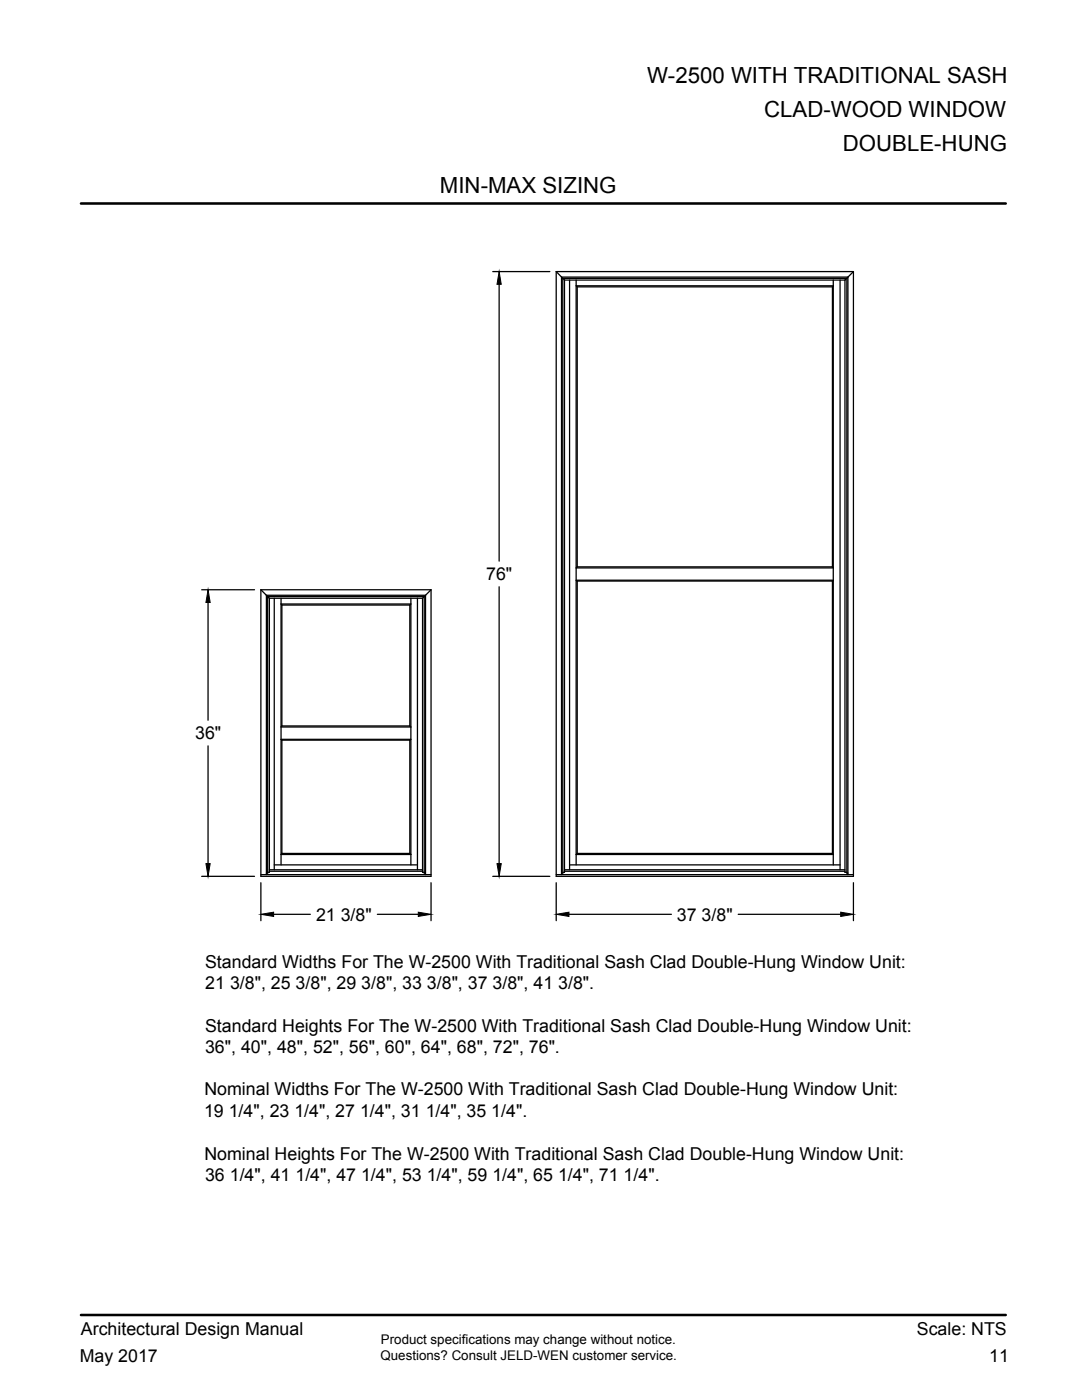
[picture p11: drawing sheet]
<svg xmlns="http://www.w3.org/2000/svg" width="216mm" height="279mm" viewBox="0 0 216 279" stroke-linecap="round" stroke-linejoin="round" font-family="sans-serif">
<defs><g id="words">
<g font-size="4.4">
<text x="129.1" y="16.7">W-2500 WITH TRADITIONAL SASH</text>
<text x="152.5" y="23.3">CLAD-WOOD WINDOW</text>
<text x="168.2" y="30.1">DOUBLE-HUNG</text>
<text x="87.8" y="38.5">MIN-MAX SIZING</text>
</g>
<g font-size="3.5">
<text x="97" y="115.8">76&quot;</text>
<text x="38.9" y="147.5">36&quot;</text>
<text x="63.1" y="183.7">21 3/8&quot;</text>
<text x="135.1" y="183.7">37 3/8&quot;</text>
<text x="40.9" y="193.1">Standard Widths For The W-2500 With Traditional Sash Clad Double-Hung Window Unit:</text>
<text x="41" y="197.4">21 3/8&quot;, 25 3/8&quot;, 29 3/8&quot;, 33 3/8&quot;, 37 3/8&quot;, 41 3/8&quot;.</text>
<text x="40.9" y="205.9">Standard Heights For The W-2500 With Traditional Sash Clad Double-Hung Window Unit:</text>
<text x="40.9" y="210.1">36&quot;, 40&quot;, 48&quot;, 52&quot;, 56&quot;, 60&quot;, 64&quot;, 68&quot;, 72&quot;, 76&quot;.</text>
<text x="40.8" y="218.6">Nominal Widths For The W-2500 With Traditional Sash Clad Double-Hung Window Unit:</text>
<text x="40.7" y="222.9">19 1/4&quot;, 23 1/4&quot;, 27 1/4&quot;, 31 1/4&quot;, 35 1/4&quot;.</text>
<text x="40.8" y="231.4">Nominal Heights For The W-2500 With Traditional Sash Clad Double-Hung Window Unit:</text>
<text x="40.9" y="235.7">36 1/4&quot;, 41 1/4&quot;, 47 1/4&quot;, 53 1/4&quot;, 59 1/4&quot;, 65 1/4&quot;, 71 1/4&quot;.</text>
<text x="16.2" y="266.5">Architectural Design Manual</text>
<text x="183" y="266.5">Scale: NTS</text>
<text x="15.9" y="271.8">May 2017</text>
<text x="197.4" y="271.8">11</text>
</g>
<g font-size="2.7">
<text x="76" y="268.2">Product specifications may change without notice.</text>
<text x="75.9" y="271.4">Questions? Consult JELD-WEN customer service.</text>
</g>
</g></defs>
<g fill="none" stroke="#000" stroke-width=".25">
<path d="M98.3 54.2h11.4M99.6 56.7v55.3M111 54.2v120.7h59.3v-120.7M111 54.2h59.3M111 54.2l1.6 1.7M112.6 55.9v118.2h-.3M112.6 55.9h56M113.7 55.9v117.7M115 57h51.3l-.2 .2h-50.9zM115 55.9v116.7M115.2 57.2v55.9M166.1 57.2v55.9"/>
<path d="M166.3 55.9v116.7M167.6 55.9v117.7M168.6 55.9v118.2h.4M170.3 54.2l-1.7 1.7M40.2 117.7h10.6M52.1 117.7v57.2h33.9v-57.2M52.1 117.7h33.9M52.1 117.7l1.6 1.7M53.7 119.4v54.7h-.3M53.7 119.4h30.6M54.7 119.4v54.2M56.1 119.4v53.2"/>
<path d="M82 119.4v53.2M83.3 119.4v54.2M84.3 119.4v54.7h.4M86 117.7l-1.7 1.7M99.6 117.1v55.3M115.2 113.1l-.2 .2h51.3l-.2-.2M115.2 113.1h50.9M115.2 116l-.2-.2h51.3l-.2 .2M115.2 116h50.9M115.2 116v54.3M166.1 116v54.3M41.5 120.2v23.5"/>
<path d="M56.2 120.7v24.2M56.2 120.7l-.1-.2h25.9l-.2 .2M56.2 120.7h25.6M81.8 120.7v24.2M41.5 148.9v23.5M56.2 147.7v22.6M56.2 144.9l-.1 .2h25.9l-.2-.2M56.2 144.9h25.6M56.2 147.7l-.1-.2h25.9l-.2 .2M56.2 147.7h25.6M81.8 147.7v22.6M40.2 174.9h10.6"/>
<path d="M52.1 176.2v7.5M52.1 174.6h33.9M53.2 174.6v-55.8h31.7v55.8M53.2 174.3h.2v-55.2h31.3v55.2h.2M53.7 173.6h30.6M53.7 173.9h30.6M54.7 172.6h28.6M56.2 170.3l-.1 .2h25.9l-.2-.2M56.2 170.3h25.6M86 176.2v7.5M98.3 174.9h11.4M111 174.6h59.3"/>
<path d="M111 176.2v7.5M112 174.3h.3v-118.7h56.7v118.7h.2M112 174.6v-119.3h57.2v119.3M112.6 173.6h56M112.6 173.9h56M113.7 172.6h53.9M115.2 170.3l-.2 .2h51.3l-.2-.2M115.2 170.3h50.9M170.3 176.2v7.5M54.6 182.5h7.3M75.3 182.5h8.2M113.5 182.5h20.5"/>
<path d="M147.3 182.5h20.5"/>
</g>
<path d="M99.6 54.2l.4 2.5h-.8zM41.5 117.7l.4 2.5h-.8zM41.1 172.4h.8l-.4 2.5zM99.2 172.4h.8l-.4 2.5zM52.1 182.5l2.5-.5v.9zM83.5 182l2.5 .5-2.5 .4zM111 182.5l2.5-.5v.9zM167.8 182l2.5 .5-2.5 .4z" fill="#000" stroke="#000" stroke-width=".2"/>
<path d="M16.2 40.6h184.5M16.2 262.4h184.5" fill="none" stroke="#000" stroke-width=".51"/>
<use href="#words"/>
</svg>
